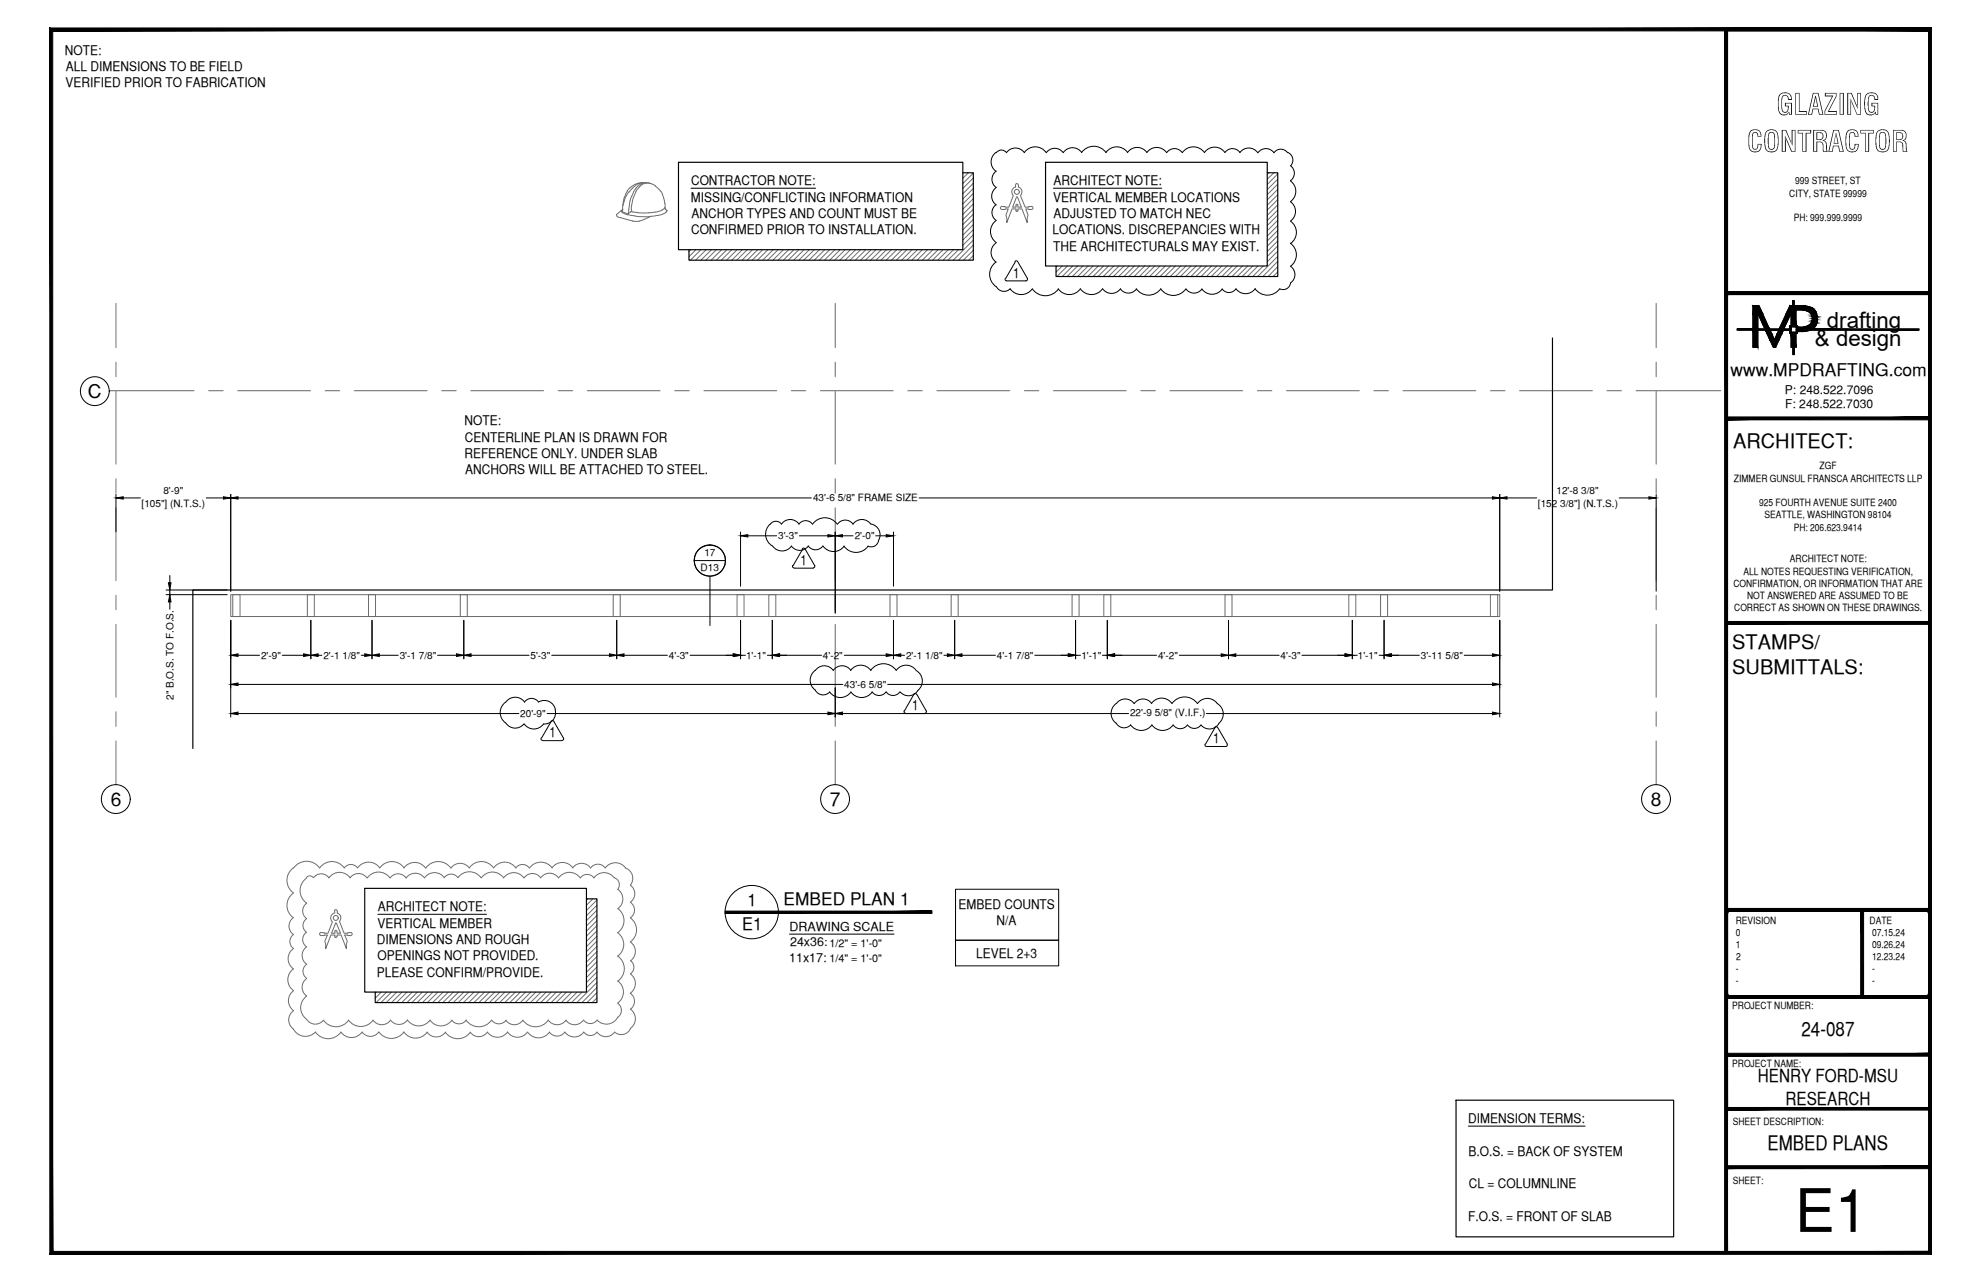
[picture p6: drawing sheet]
<svg xmlns="http://www.w3.org/2000/svg" width="432mm" height="279mm" viewBox="0 0 432 279" stroke-linecap="round" stroke-linejoin="round" font-family="sans-serif">
<defs><g id="words">
<text font-size="13.1" x="391.2" y="268.5">E1</text>
<g font-size="6.3">
<text x="387.2" y="25">GLAZING</text>
<text x="380.8" y="33.1">CONTRACTOR</text>
</g>
<g font-size="4.9">
<text x="398.2" y="71.5">drafting</text>
<text x="395.6" y="75.5">&amp; design</text>
</g>
<g font-size="4.4">
<text x="377.8" y="97.5">ARCHITECT:</text>
<text x="377.6" y="141.5">STAMPS/</text>
<text x="377.6" y="146.9">SUBMITTALS:</text>
<text x="392.7" y="225.8">24-087</text>
<text x="385.3" y="250.7">EMBED PLANS</text>
</g>
<g font-size="4.2">
<text x="19.2" y="86.8">C</text>
<text x="24.1" y="175.6">6</text>
<text x="180.9" y="175.7">7</text>
<text x="359.9" y="175.6">8</text>
</g>
<g font-size="3.9">
<text x="383.2" y="235.9">HENRY FORD-MSU</text>
<text x="389.2" y="240.7">RESEARCH</text>
</g>
<g font-size="3.8">
<text x="377.2" y="82">www.MPDRAFTING.com</text>
<text x="162.9" y="197.4">1</text>
<text x="170.8" y="197.2">EMBED PLAN 1</text>
<text x="161.8" y="202.7">E1</text>
</g>
<g font-size="3.1">
<text x="220.9" y="60.5">1</text>
<text x="174.5" y="123.1">1</text>
<text x="198.8" y="154.8">1</text>
<text x="119.8" y="160.7">1</text>
<text x="264.4" y="162">1</text>
</g>
<g font-size="2.9">
<text x="14.2" y="11.9">NOTE:</text>
<text x="14.4" y="15.5">ALL DIMENSIONS TO BE FIELD</text>
<text x="14.3" y="19.1">VERIFIED PRIOR TO FABRICATION</text>
<text x="150.6" y="40.4">CONTRACTOR NOTE:</text>
<text x="229.6" y="40.4">ARCHITECT NOTE:</text>
<text x="150.6" y="43.9">MISSING/CONFLICTING INFORMATION</text>
<text x="150.7" y="47.5">ANCHOR TYPES AND COUNT MUST BE</text>
<text x="229.6" y="43.9">VERTICAL MEMBER LOCATIONS</text>
<text x="229.6" y="47.5">ADJUSTED TO MATCH NEC</text>
<text x="150.6" y="51.1">CONFIRMED PRIOR TO INSTALLATION.</text>
<text x="229.4" y="51.1">LOCATIONS. DISCREPANCIES WITH</text>
<text x="229.6" y="54.6">THE ARCHITECTURALS MAY EXIST.</text>
<text x="101.3" y="92.6">NOTE:</text>
<text x="101.2" y="99.8">REFERENCE ONLY. UNDER SLAB</text>
<text x="101.3" y="96.3">CENTERLINE PLAN IS DRAWN FOR</text>
<text x="101.4" y="103.4">ANCHORS WILL BE ATTACHED TO STEEL.</text>
<text x="82.3" y="202.2">VERTICAL MEMBER</text>
<text x="82.4" y="198.6">ARCHITECT NOTE:</text>
<text x="208.9" y="198.1">EMBED COUNTS</text>
<text x="217.2" y="201.6">N/A</text>
<text x="82.2" y="205.7">DIMENSIONS AND ROUGH</text>
<text x="82.3" y="209.3">OPENINGS NOT PROVIDED.</text>
<text x="212.8" y="208.7">LEVEL 2+3</text>
<text x="82.2" y="212.9">PLEASE CONFIRM/PROVIDE.</text>
<text x="320" y="244.8">DIMENSION TERMS:</text>
<text x="320.1" y="251.8">B.O.S. = BACK OF SYSTEM</text>
<text x="320.2" y="259">CL = COLUMNLINE</text>
<text x="320" y="266.1">F.O.S. = FRONT OF SLAB</text>
</g>
<g font-size="2.7">
<text x="172.1" y="202.9">DRAWING SCALE</text>
<text x="172" y="209.5">11x17:</text>
<text x="172.2" y="206.2">24x36:</text>
</g>
<g font-size="2.6">
<text x="389.1" y="85.8">P: 248.522.7096</text>
<text x="389.1" y="89">F: 248.522.7030</text>
</g>
<g font-size="2.4">
<text x="180.8" y="206.4">1/2&quot; = 1'-0&quot;</text>
<text x="180.8" y="209.5">1/4&quot; = 1'-0&quot;</text>
</g>
<g font-size="2.2">
<text x="391.3" y="40.2">999 STREET, ST</text>
<text x="390" y="42.9">CITY, STATE 99999</text>
<text x="391" y="48.2">PH: 999.999.9999</text>
<text x="35.6" y="107.8">8'-9&quot;</text>
<text x="339.3" y="107.8">12'-8 3/8&quot;</text>
<text x="378" y="105">ZIMMER GUNSUL FRANSCA ARCHITECTS LLP</text>
<text x="396.6" y="102.3">ZGF</text>
<text x="30.9" y="110.4">[105&quot;] (N.T.S.)</text>
<text x="177.2" y="109.3">43'-6 5/8&quot; FRAME SIZE</text>
<text x="335.2" y="110.4">[152 3/8&quot;] (N.T.S.)</text>
<text x="383.4" y="110.3">925 FOURTH AVENUE SUITE 2400</text>
<text x="384.6" y="113">SEATTLE, WASHINGTON 98104</text>
<text x="169.6" y="117.5">3'-3&quot;</text>
<text x="186.3" y="117.5">2'-0&quot;</text>
<text x="391" y="115.6">PH: 206.623.9414</text>
<text x="152.7" y="124.5">D13</text>
<text x="153.5" y="121.2">17</text>
<text x="380" y="125.2">ALL NOTES REQUESTING VERIFICATION,</text>
<text x="390.1" y="122.6">ARCHITECT NOTE:</text>
<text x="377.8" y="127.9">CONFIRMATION, OR INFORMATION THAT ARE</text>
<text x="380.8" y="130.6">NOT ANSWERED ARE ASSUMED TO BE</text>
<text x="378" y="133.2">CORRECT AS SHOWN ON THESE DRAWINGS.</text>
<text x="56.9" y="143.6">2'-9&quot;</text>
<text x="70.5" y="143.6">2'-1 1/8&quot;</text>
<text x="87.1" y="143.6">3'-1 7/8&quot;</text>
<text x="115.6" y="143.6">5'-3&quot;</text>
<text x="145.8" y="143.6">4'-3&quot;</text>
<text x="162.6" y="143.6">1'-1&quot;</text>
<text x="179.4" y="143.6">4'-2&quot;</text>
<text x="197.5" y="143.6">2'-1 1/8&quot;</text>
<text x="217.3" y="143.6">4'-1 7/8&quot;</text>
<text x="235.7" y="143.6">1'-1&quot;</text>
<text x="252.4" y="143.6">4'-2&quot;</text>
<text x="279.1" y="143.6">4'-3&quot;</text>
<text x="296" y="143.6">1'-1&quot;</text>
<text x="309.7" y="143.6">3'-11 5/8&quot;</text>
<text x="184" y="149.9">43'-6 5/8&quot;</text>
<text x="37.8" y="152.5" transform="rotate(-90 37.8 152.5)">2&quot; B.O.S. TO F.O.S.</text>
<text x="113.4" y="156.3">20'-9&quot;</text>
<text x="246.3" y="156.1">22'-9 5/8&quot; (V.I.F.)</text>
<text x="378.3" y="201.3">REVISION</text>
<text x="378.4" y="204">0</text>
<text x="407.5" y="201.3">DATE</text>
<text x="408" y="204">07.15.24</text>
<text x="378.3" y="206.6">1</text>
<text x="378.5" y="209.2">2</text>
<text x="408" y="206.6">09.26.24</text>
<text x="408" y="209.2">12.23.24</text>
<text x="378.4" y="211.9">-</text>
<text x="378.4" y="214.5">-</text>
<text x="408" y="211.9">-</text>
<text x="408" y="214.5">-</text>
<text x="377.6" y="219.9">PROJECT NUMBER:</text>
<text x="377.6" y="232.5">PROJECT NAME:</text>
<text x="377.7" y="245.2">SHEET DESCRIPTION:</text>
<text x="377.7" y="257.9">SHEET:</text>
</g>
</g></defs>
<!-- layer: SYMBOLS -->
<path d="M158.1 198.6v.5l45-.5zM158.1 199.1l45-.5v.5z" fill="#000" stroke="#000" stroke-width=".22"/>
<g fill="none" stroke="#000" stroke-width=".22">
<path d="M151.3 122.2h6.8M154.7 125.6v10.7"/>
<circle cx="154.7" cy="122.2" r="3.4"/>
<circle cx="154.7" cy="122.1" r="3.4"/>
<circle cx="163.9" cy="198.8" r="5.8"/>
</g>
<!-- layer: MEDIUM_2 -->
<path d="M172.1 203.6h22.8" fill="none" stroke="#000" stroke-width=".22"/>
<!-- layer: NOTES -->
<path d="M150.6 41h27.2M229.6 41h23.6M82.4 199.3h23.6M208.3 193.8h22.5v11.1h-22.5zM208.3 204.9h22.5v5.6h-22.5zM320 245.4h25.5" fill="none" stroke="#000" stroke-width=".22"/>
<!-- layer: LIGHT_1 -->
<g fill="none" stroke="#6c6c6c" stroke-width=".22">
<path d="M139.2 40l-.6 .4M140 39.8h1.1l.9 .3M140.1 39.9l-.4 .2M140.4 40l-.4 .2M140.6 39.8l-.5 .1M140.9 40h-.4M141.4 39.9h-.5M141.5 39.9l.3 .1M209.9 37.7h.1M211.1 37.7l-1.2 1.2M212.2 37.7l-2.3 2.3M212.2 38.8l-2.3 2.3"/>
<path d="M212.2 39.9l-2.3 2.3M276.5 37.7l-.3 .3M277.7 37.7l-1.5 1.4M278.5 37.9l-2.3 2.3M278.5 39.1l-2.3 2.2M134.4 47l.6 .4M134.4 46.7v.3M135 47.4l3 .8M135.4 45.8a1.67 1.67 0 0 0 1.4 1M135.7 44.8v.9M135.8 45.6l-1.4 1.1M136.1 43.1l-.3 1.7"/>
<path d="M136.2 43.5l-.4 1.3M136.4 42.4l-.3 .7M136.8 41.6l-.4 .7M136.8 46.8l1.7 .3M137.1 45.6l-.2 1M137.1 41.8l-1 1.7M137.2 44.6l-.1 1M137.3 40.9l-.6 .7M137.4 43.7l-.2 .8M137.5 46.1l.4 .1M137.7 45.7v.3l-.8 .6-1.3-.4 .2-.5M137.7 42.7l-.3 1"/>
<path d="M137.8 41.1l-.7 .8M137.9 43.8l-.3 1.9M137.9 48.2h1.5M137.9 46.2l1.1 .1M138.1 43l-.2 .7M138.1 41.9l-.4 .9M138.1 40.4l-.8 .6M138.5 47.1l3.3 .1M138.6 40.4l-.8 .7M138.6 41.1l-.5 .8M138.6 41.8l-.5 1.2M138.9 41.2l-.3 .6"/>
<path d="M139.3 40l.6-.2-.8 .1-.9 .4M139.3 40.8l-.3 .4M139.3 40.3l-.7 .8M139.5 40.6l-.2 .2M139.7 40.1l-.3 .2M140 40.2l-.4 .3M142 40.1l.9 .4M142.8 46.2l-1.9 .2h-1.9M142.8 40.6l1.2 1.1M143.3 47l-1.5 .2-2.4 1M144 41.6l.4 .7M144.4 42.4l.3 .8"/>
<path d="M144.4 45.8l-1.6 .5M144.7 43.3l.2 1M144.7 45.5l-.3 .2M144.9 45.2v.1M144.9 44.3l.1 .9M145 45.5l.2 .3M145 45.5l-.1-.2-.1 .2M145.2 46.2l-.5 .4-1.4 .4M145.2 45.8h.1M145.3 46h.1M145.3 46.1l-.1 .2M145.4 45.8v.1"/>
<path d="M150.6 54.4l-.4 .4M151.7 54.4l-1.5 1.5M152.8 54.4l-2.3 2.3M153.9 54.4l-2.3 2.3M155.1 54.4l-2.3 2.3M156.1 54.4l-2.2 2.3M157.3 54.4l-2.3 2.3M158.4 54.4l-2.3 2.3M159.5 54.4l-2.3 2.3M160.7 54.4l-2.3 2.3M161.8 54.4l-2.3 2.3M162.9 54.4l-2.3 2.3"/>
<path d="M164 54.4l-2.3 2.3M165.2 54.4l-2.3 2.3M166.2 54.4l-2.2 2.3M167.4 54.4l-2.3 2.3M168.5 54.4l-2.3 2.3M169.6 54.4l-2.3 2.3M170.8 54.4l-2.3 2.3M171.9 54.4l-2.3 2.3M173 54.4l-2.2 2.3M174.1 54.4l-2.3 2.3M175.3 54.4l-2.3 2.3M176.4 54.4l-2.3 2.3"/>
<path d="M177.5 54.4l-2.3 2.3M178.6 54.4l-2.3 2.3M179.8 54.4l-2.3 2.3M180.8 54.4l-2.2 2.3M182 54.4l-2.3 2.3M183.1 54.4l-2.3 2.3M184.2 54.4l-2.3 2.3M185.4 54.4l-2.3 2.3M186.5 54.4l-2.3 2.3M187.6 54.4l-2.3 2.3M188.7 54.4l-2.3 2.3M189.9 54.4l-2.3 2.3"/>
<path d="M190.9 54.4l-2.2 2.3M192.1 54.4l-2.3 2.3M193.2 54.4l-2.3 2.3M194.3 54.4l-2.3 2.3M195.5 54.4l-2.3 2.3M196.6 54.4l-2.3 2.3M197.7 54.4l-2.3 2.3M198.8 54.4l-2.3 2.3M200 54.4l-2.3 2.3M201 54.4l-2.2 2.3M202.2 54.4l-2.3 2.3M203.3 54.4l-2.3 2.3"/>
<path d="M204.5 54.4l-2.3 2.3M205.5 54.4l-2.2 2.3M206.7 54.4l-2.3 2.3M207.8 54.4l-2.3 2.3M208.9 54.4l-2.3 2.3M212.2 41.1l-2.3 2.3M212.2 42.2l-2.3 2.2M212.2 43.3l-2.3 2.3M212.2 44.4l-2.3 2.3M212.2 45.6l-2.3 2.3M212.2 46.7l-2.3 2.3M212.2 47.8l-2.3 2.3"/>
<path d="M212.2 49l-2.3 2.2M212.2 50l-2.3 2.3M212.2 51.2l-2.3 2.3M212.2 52.3l-4.4 4.4M212.2 53.4l-3.3 3.3M212.2 54.5l-2.2 2.2M212.2 55.7l-1.1 1M218.4 45a.35 .35 0 0 0-.3 .3 .35 .35 0 0 0 .3 .4M218.4 45.7l1.4-.2-.5 1.4 .2 .7v.9l1.1-3h.9v.4M220.9 42.7l-1 2.4-1.5-.1M221.4 40.3l-.1 .4a1.11 1.11 0 0 0-.4 1.9M221.4 40.3l.2-.3 .3 .3"/>
<path d="M221.4 44.7l.2-.2 .3 .2M221.4 45.9l.2 .2 .3-.2M221.5 42.9h.3M221.6 43l-.9 2.1h.8v-.3M221.8 43l.8 2.1h-.7v-.3M222 40.7a1.11 1.11 0 0 1 .4 1.9M222 40.3v.5M222.4 42.7l1.1 2.4 1.4-.1M224.8 45a.35 .35 0 0 1 .4 .3 .35 .35 0 0 1-.3 .4l-1.3-.2 .5 1.4-.2 .7v.9l-1.1-3h-.9v.4M230.4 58l-.2 .2M231.5 58l-1.3 1.3M232.7 58l-2.3 2.3"/>
<path d="M233.8 58l-2.3 2.3M234.9 58l-2.3 2.3M236 58l-2.3 2.3M237.2 58l-2.3 2.3M238.3 58l-2.3 2.3M239.4 58l-2.3 2.3M240.5 58l-2.2 2.3M241.6 58l-2.3 2.3M242.8 58l-2.3 2.3M243.9 58l-2.3 2.3M245 58l-2.3 2.3M246.1 58l-2.3 2.3"/>
<path d="M247.3 58l-2.3 2.3M248.3 58l-2.2 2.3M249.5 58l-2.3 2.3M250.6 58l-2.3 2.3M251.7 58l-2.3 2.3M252.9 58l-2.3 2.3M254 58l-2.3 2.3M255.1 58l-2.2 2.3M256.2 58l-2.3 2.3M257.4 58l-2.3 2.3M258.5 58l-2.3 2.3M259.6 58l-2.3 2.3"/>
<path d="M260.7 58l-2.3 2.3M261.9 58l-2.3 2.3M263 58l-2.3 2.3M264.1 58l-2.3 2.3M265.2 58l-2.2 2.3M266.3 58l-2.3 2.3M267.5 58l-2.3 2.3M268.6 58l-2.3 2.3M269.7 58l-2.3 2.3M270.8 58l-2.3 2.3M272 58l-2.3 2.3M273 58l-2.2 2.3"/>
<path d="M274.2 58l-2.3 2.3M275.3 58l-2.3 2.3M278.5 40.1l-2.3 2.3M278.5 41.3l-2.3 2.3M278.5 42.4l-2.3 2.3M278.5 43.5l-2.3 2.3M278.5 44.6l-2.3 2.3M278.5 45.8l-2.3 2.3M278.5 46.9l-2.3 2.2M278.5 48l-2.3 2.3M278.5 49.1l-2.3 2.3M278.5 50.2l-2.3 2.3"/>
<path d="M278.5 51.4l-2.3 2.3M278.5 52.5l-2.3 2.3M278.5 53.6l-2.3 2.3M278.5 54.7l-2.3 2.3M278.5 55.9l-4.4 4.4M278.5 57l-3.2 3.3M278.5 58.1l-2.1 2.2M278.5 59.2l-1 1.1M72.9 199a1.11 1.11 0 0 0-.5 1.8M72.9 198.5l.3-.3 .3 .3M73 198.6v.4M73.5 198.6v.4a1.11 1.11 0 0 1 .5 1.8"/>
<path d="M128.1 195.9l-.3 .3M129.2 195.9l-1.4 1.4M130.1 196.2l-2.3 2.2M130.1 197.3l-2.3 2.3M130.1 198.4l-2.3 2.3M130.1 199.5l-2.3 2.3M70 203.2a.35 .35 0 0 0-.3 .3 .35 .35 0 0 0 .3 .4l1.4-.1-.6 1.3 .2 .7v1l1.1-3h.9v.4M72.5 200.9l-1 2.5-1.5-.1M73 203l.2-.2 .2 .2M73 204.1l.2 .2 .2-.2M73.1 201.2h.2M73.2 201.2l-.9 2.2h.7v-.4"/>
<path d="M73.3 201.2l.9 2.2h-.7v-.4M74 200.9l1 2.5 1.5-.1M76.4 203.2a.35 .35 0 0 1 .4 .3 .35 .35 0 0 1-.4 .4M76.5 203.9l-1.4-.1 .6 1.3-.2 .7v1l-1.1-3h-.9v.4M82 216.2l-.2 .2M83.1 216.2l-1.3 1.4M84.3 216.2l-2.3 2.3M85.3 216.2l-2.2 2.3M86.5 216.2l-2.3 2.3M87.6 216.2l-2.3 2.3M88.7 216.2l-2.3 2.3M89.9 216.2l-2.3 2.3"/>
<path d="M91 216.2l-2.3 2.3M92.1 216.2l-2.3 2.3M93.2 216.2l-2.3 2.3M94.4 216.2l-2.3 2.3M95.4 216.2l-2.2 2.3M96.6 216.2l-2.3 2.3M97.7 216.2l-2.3 2.3M98.8 216.2l-2.3 2.3M99.9 216.2l-2.2 2.3M101.1 216.2l-2.3 2.3M102.2 216.2l-2.3 2.3M103.3 216.2l-2.3 2.3"/>
<path d="M104.5 216.2l-2.3 2.3M105.6 216.2l-2.3 2.3M106.7 216.2l-2.3 2.3M107.8 216.2l-2.3 2.3M109 216.2l-2.3 2.3M110 216.2l-2.2 2.3M111.2 216.2l-2.3 2.3M112.3 216.2l-2.3 2.3M113.4 216.2l-2.3 2.3M114.6 216.2l-2.3 2.3M115.7 216.2l-2.3 2.3M116.8 216.2l-2.3 2.3"/>
<path d="M117.9 216.2l-2.3 2.3M119.1 216.2l-2.3 2.3M120.1 216.2l-2.2 2.3M121.3 216.2l-2.3 2.3M122.4 216.2l-2.3 2.3M123.5 216.2l-2.3 2.3M124.7 216.2l-2.3 2.3M125.8 216.2l-2.3 2.3M126.9 216.2l-2.3 2.3M130.1 200.7l-2.3 2.2M130.1 201.7l-2.3 2.3M130.1 202.9l-2.3 2.3"/>
<path d="M130.1 204l-2.3 2.3M130.1 205.1l-2.3 2.3M130.1 206.2l-2.3 2.3M130.1 207.4l-2.3 2.3M130.1 208.5l-2.3 2.3M130.1 209.6l-2.3 2.3M130.1 210.8l-2.3 2.2M130.1 211.8l-2.3 2.3M130.1 213l-2.3 2.3M130.1 214.1l-4.4 4.4M130.1 215.2l-3.2 3.3M130.1 216.3l-2.1 2.2"/>
<path d="M130.1 217.5l-1 1"/>
<circle cx="221.6" cy="41.8" r=".54"/>
<circle cx="73.2" cy="200.1" r=".54"/>
</g>
<!-- layer: HEAVY_2 -->
<path d="M147.9 35.4h62v19h-62zM209.9 37.7h2.3v19h-62v-2.3M227.9 35.4h48.3v22.6h-48.3zM276.2 37.7h2.3v22.6h-48.3v-2.3M338.4 73.7v54.9h-296.4v34.5M79.5 193.6h48.3v22.6h-48.3zM127.8 195.9h2.3v22.6h-48.3v-2.3M317.4 239.8h47.4v29.8h-47.4z" fill="none" stroke="#000" stroke-width=".25"/>
<!-- layer: SURROUNDING CONDITIONS -->
<g fill="none" stroke="#6c6c6c" stroke-width=".22">
<path d="M50.3 129.6h276.6v4.8h-276.6zM50.7 129.6h1.6v4.8h-1.6zM67 129.6h1.5v4.8h-1.5zM80.3 129.6h1.6v4.8h-1.6zM100.3 129.6h1.6v4.8h-1.6zM133.7 129.6h1.5v4.8h-1.5zM160.7 129.6h1.5v4.8h-1.5zM167.6 129.6h1.5v4.8h-1.5zM194 129.6h1.5v4.8h-1.5zM207.3 129.6h1.6v4.8h-1.6zM233.7 129.6h1.5v4.8h-1.5zM240.6 129.6h1.5v4.8h-1.5z"/>
<path d="M267 129.6h1.5v4.8h-1.5zM294 129.6h1.5v4.8h-1.5zM300.9 129.6h1.6v4.8h-1.6zM324.9 129.6h1.6v4.8h-1.6zM63.9 194.6a3.3 3.3 0 0 0 0 5.4M64 200a2.25 2.25 0 0 0 0 3.7M64 189.1a3.3 3.3 0 0 0 0 5.5M64 189.2a3.5 3.5 0 0 1 5.7 0M66.8 191.3a.92 .92 0 0 1 1.5 0M66.8 191.4a3.3 3.3 0 0 0 0 5.4M66.9 196.8a2.06 2.06 0 0 0 0 3.4M68.3 191.3a2.05 2.05 0 0 1 3.4 0 2.83 2.83 0 0 1 4.6 0"/>
<path d="M76.3 191.3a2.25 2.25 0 0 1 3.7 0M80 191.3a3.1 3.1 0 0 1 5 0 2.13 2.13 0 0 1 3.5 0M82.8 189.2a2.95 2.95 0 0 0-4.9 0 1.77 1.77 0 0 0-2.8-.1 3.3 3.3 0 0 0-5.4 .1M82.8 189.1a3.2 3.2 0 0 1 5.3 0M88 189.2a2.89 2.89 0 0 1 4.8 0M88.5 191.4a2.44 2.44 0 0 1 4 0M92.6 191.3a2.64 2.64 0 0 1 4.3 0M92.8 189.2a3.3 3.3 0 0 1 5.5 0M96.8 191.3a1.81 1.81 0 0 1 3 0M98.3 189.2a2.44 2.44 0 0 1 4 0M99.8 191.3a3.1 3.1 0 0 1 5.1 0M102.3 189.1a3.2 3.2 0 0 1 5.3 .1 2.95 2.95 0 0 1 4.8 0"/>
<path d="M104.9 191.3a2.95 2.95 0 0 1 4.9 0 2.7 2.7 0 0 1 4.4 0M112.4 189.2a1.81 1.81 0 0 1 3 0M114.3 191.3a2.18 2.18 0 0 1 3.5 0 2.36 2.36 0 0 1 3.9 .1 2.92 2.92 0 0 1 4.8-.1 1.8 1.8 0 0 1 3 0 2.7 2.7 0 0 1 4.4 0M115.4 189.2a3 3 0 0 1 5 0M120.3 189.1a2.72 2.72 0 0 1 4.5 .1 2.38 2.38 0 0 1 3.9 0M128.7 189.2a1.94 1.94 0 0 1 3.2 0M131.9 189.2a2.7 2.7 0 0 1 4.5 0M133.9 191.3a1.63 1.63 0 0 1 .8 2.5 2.53 2.53 0 0 1-.1 4.2 3.2 3.2 0 0 1 0 5.3M136.3 189.2a2.38 2.38 0 0 1 1.1 3.7M137.4 192.9a2.25 2.25 0 0 1 0 3.7M137.4 196.7a2.06 2.06 0 0 1 0 3.3M64 203.7a1.87 1.87 0 0 0 0 3 2.68 2.68 0 0 0 0 4.5 2.9 2.9 0 0 0 0 4.7"/>
<path d="M64 215.9a2.64 2.64 0 0 0 0 4.3 2.46 2.46 0 0 0 0 4.1 2.94 2.94 0 0 0 4.8 .6M66.8 203.2a1.94 1.94 0 0 0 0 3.1M66.8 200.2a1.81 1.81 0 0 0 0 3M66.8 206.3a2.32 2.32 0 0 0 0 3.8 1.87 1.87 0 0 0 0 3.1M66.8 213.3a2.32 2.32 0 0 0 0 3.8M66.8 217.1a3.1 3.1 0 0 0 0 5M134.6 203.3a3.1 3.1 0 0 1 0 5.1M134.6 213.8a3 3 0 0 1 0 4.9 1.87 1.87 0 0 1 0 3M134.7 208.4a3.3 3.3 0 0 1 0 5.4M137.4 200a3.2 3.2 0 0 1 0 5.3M137.4 216.5a2.13 2.13 0 0 1 0 3.5M137.4 219.9a2.57 2.57 0 0 1 0 4.2"/>
<path d="M137.4 212.2a2.57 2.57 0 0 1 0 4.3M137.4 205.3a2.51 2.51 0 0 1 0 4.1M137.4 209.4a1.75 1.75 0 0 1 0 2.8M66.8 222.1a2.25 2.25 0 0 0 3.7 .2 3.3 3.3 0 0 0 5.5 .1 3.3 3.3 0 0 0 5.3-.1 2.3 2.3 0 0 0 3.8 0 2.28 2.28 0 0 0 3.7 0M68.7 224.9a3.4 3.4 0 0 0 5.6 0M74.3 224.9a2.83 2.83 0 0 0 4.6 0M78.9 224.9a2.19 2.19 0 0 0 3.6 0M82.6 224.9a3.3 3.3 0 0 0 5.4 0M88.1 224.9a3.1 3.1 0 0 0 5 0M88.8 222.3a3 3 0 0 0 5 0M93.1 225a2.44 2.44 0 0 0 4 0M97.1 225a3.3 3.3 0 0 0 5.4 0 2.24 2.24 0 0 0 3.7 0"/>
<path d="M101.6 222.3a1.95 1.95 0 0 1-3.1 .1 2.89 2.89 0 0 1-4.8 0M106.2 224.9a2.7 2.7 0 0 0 4.4 0M110.3 222.4a2.25 2.25 0 0 0 3.7 0M110.3 222.3a1.96 1.96 0 0 1-3.2 0 3.4 3.4 0 0 1-5.5 0M110.6 224.9a2.64 2.64 0 0 0 4.4 0M114 222.3a3.4 3.4 0 0 0 5.5 0 2.36 2.36 0 0 0 3.9 0 2.26 2.26 0 0 0 3.8 0M115 225a2.89 2.89 0 0 0 4.7 0M134.6 221.7a2.74 2.74 0 0 1-4.4 .6 1.81 1.81 0 0 1-3 0M137.4 224.1a2.21 2.21 0 0 1-3.5 .8 2.35 2.35 0 0 1-3.8 0 1.75 1.75 0 0 1-2.9 0 2.51 2.51 0 0 1-4.1 0 2.06 2.06 0 0 1-3.3 0"/>
</g>
<!-- layer: GRID LINES -->
<g fill="none" stroke="#6c6c6c" stroke-width=".22">
<path d="M25.3 66.1v9.7M25.3 78.9v3.2M182.1 66.1v9.7M182.1 78.9v3.2M361 66.1v9.7M361 78.9v3.2M23.8 85.2h18.5M25.3 85.3v15.9M45.5 85.2h3.1M51.8 85.2h15.9M70.9 85.2h3.1M77.2 85.2h15.9"/>
<path d="M96.3 85.2h3.1M102.6 85.2h15.9M121.7 85.2h3.1M128 85.2h15.9M147.1 85.2h3.1M153.4 85.2h15.9M172.5 85.2h3.1M178.8 85.2h15.9M182.1 85.3v15.9M197.9 85.2h3.1M204.2 85.2h15.9M223.3 85.2h3.1"/>
<path d="M229.6 85.2h15.9M248.7 85.2h3.1M255 85.2h15.9M274.1 85.2h3.1M280.4 85.2h15.9M299.5 85.2h3.1M305.8 85.2h15.9M324.9 85.2h3.1M331.2 85.2h15.9M350.3 85.2h3.1M356.6 85.2h18.5M361 85.3v15.9"/>
<path d="M25.3 104.3v3.2M25.3 110.7v15.9M182.1 104.3v3.2M182.1 110.7v15.9M361 104.3v3.2M361 110.7v15.9M25.3 129.7v3.2M25.3 136.1v15.9M182.1 129.7v3.2M182.1 136.1v15.9M361 129.7v3.2M361 136.1v15.9"/>
<path d="M25.3 155.1v3.2M182.1 155.1v3.2M361 155.1v3.2M25.3 161.5v9.6M182.1 161.5v9.6M361 161.5v9.6"/>
</g>
<!-- layer: DIM -->
<g fill="none" stroke="#000" stroke-width=".22">
<path d="M25.3 107.8v8.1M26.9 108.5h3.7M45 108.5h3.7M50.3 107.8v21M51.9 108.5h124.9M161.4 116v11.8M163 116.8h6.3M174.2 116.8h6.3M182.1 116v17.6M183.6 116.8h2.3M190.9 116.8h2.3M194.8 116v11.8"/>
<path d="M200.3 108.5h125M326.9 107.8v21M328.5 108.5h6.5M352.9 108.5h6.5M361 107.8v21M36.2 129.6h13.3M36.2 128.6h13.3M37 125.4v1.6M37 128.6v1M37 131.2v1.6M50.3 135.2v21.1M67.8 135.2v8.4"/>
<path d="M81.1 135.2v8.4M101.1 135.2v8.4M134.4 135.2v8.4M161.4 135.2v8.4M168.3 135.2v8.4M194.8 135.2v8.4M208.1 135.2v8.4M234.4 135.2v8.4M241.4 135.2v8.4M267.8 135.2v8.4M294.8 135.2v8.4M301.7 135.2v8.4"/>
<path d="M326.9 135.2v21.1M51.9 142.8h4.7M51.9 149.2h131.8M51.9 155.5h61.2M61.5 142.8h4.7M69.3 142.8h.9M78.7 142.8h.8M82.7 142.8h4.1M95.4 142.8h4.1M102.7 142.8h12.6M119.3 155.5h61.2M120.3 142.8h12.5"/>
<path d="M136 142.8h9.5M150.4 142.8h9.4M161.4 142.8h1.1M167.3 142.8h1M169.9 142.8h9.2M182.1 149.9v6.4M183.6 155.5h62.4M184 142.8h9.2M193.5 149.2h131.8M196.3 142.8h.9M205.7 142.8h.8M209.7 142.8h7.3"/>
<path d="M225.6 142.8h7.3M234.4 142.8h1.1M240.3 142.8h1.1M243 142.8h9.1M257 142.8h9.2M263 155.5h62.3M269.4 142.8h9.4M283.8 142.8h9.4M294.8 142.8h1M300.6 142.8h1.1M303.3 142.8h6.1M319.2 142.8h6.1"/>
</g>
<g fill="#000" stroke="#000" stroke-width=".22">
<path d="M25.3 108.5l1.6-.2v.5zM48.7 108.3l1.6 .2-1.6 .3zM50.3 108.5l1.6-.2v.5zM161.4 116.8l1.6-.3v.5zM180.5 116.5l1.6 .3-1.6 .2zM182.1 116.8l1.5-.3v.5zM193.2 116.5l1.6 .3-1.6 .2zM325.3 108.3l1.6 .2-1.6 .3zM326.9 108.5l1.6-.2v.5zM359.4 108.3l1.6 .2-1.6 .3zM36.7 127h.6l-.3 1.6zM37 129.6l.3 1.6h-.6z"/>
<path d="M50.3 142.8l1.6-.3v.6zM50.3 149.2l1.6-.4v.6zM50.3 155.5l1.6-.3v.6zM66.2 142.5l1.6 .3-1.6 .3zM67.8 142.8l1.5-.3v.6zM79.5 142.5l1.6 .3-1.6 .3zM81.1 142.8l1.6-.3v.6zM99.5 142.5l1.6 .3-1.6 .3zM101.1 142.8l1.6-.3v.6zM132.8 142.5l1.6 .3-1.6 .3zM134.4 142.8l1.6-.3v.6zM159.8 142.5l1.6 .3-1.6 .3z"/>
<path d="M168.3 142.8l1.6-.3v.6zM180.5 155.2l1.6 .3-1.6 .3zM182.1 155.5l1.5-.3v.6zM193.2 142.5l1.6 .3-1.6 .3zM194.8 142.8l1.5-.3v.6zM206.5 142.5l1.6 .3-1.6 .3zM208.1 142.8l1.6-.3v.6zM232.9 142.5l1.5 .3-1.5 .3zM241.4 142.8l1.6-.3v.6zM266.2 142.5l1.6 .3-1.6 .3zM267.8 142.8l1.6-.3v.6zM293.2 142.5l1.6 .3-1.6 .3z"/>
<path d="M301.7 142.8l1.6-.3v.6zM325.3 142.5l1.6 .3-1.6 .3zM325.3 148.8l1.6 .4-1.6 .2zM325.3 155.2l1.6 .3-1.6 .3z"/>
</g>
<!-- layer: GRID LINES -->
<g fill="none" stroke="#000" stroke-width=".22">
<circle cx="20.7" cy="85.2" r="3.1"/>
<circle cx="25.2" cy="174.1" r="3.1"/>
<circle cx="182" cy="174.1" r="3.1"/>
<circle cx="361" cy="174.1" r="3.1"/>
</g>
<!-- layer: SYMBOLS -->
<path d="M154.7 118.8l.9 .1" fill="none" stroke="#fff" stroke-width=".22"/>
<path d="M153 125.2l1.7 .4zM153 125.2l2.6 .3-.9 .1zM152.3 124.6l.7 .6 2.6 .3zM152.3 124.6l4.2 .6-.9 .3zM151.8 123.9l.5 .7 4.2 .6zM151.8 123.9l5.4 .7-.7 .6zM151.4 123.1l.4 .8 5.4 .7zM151.4 123.1l6.3 .8-.5 .7zM151.3 122.2l.1 .9 6.3 .8zM151.3 122.2l6.8 .9-.4 .8zM151.4 121.3l-.1 .9 6.8 .9zM151.4 121.3l6.7 .9v.9zM151.8 120.5l-.4 .8 6.7 .9zM151.8 120.5l6.3 .8v.9zM152.3 119.8l-.5 .7 6.3 .8zM152.3 119.8l5.4 .7 .4 .8zM152.3 119.8l5.4 .7-4.7-1.2zM153 119.3l4.2 .5 .5 .7zM153 119.3l4.2 .5-3.3-.9zM153.9 118.9l2.6 .4 .7 .5zM153.9 118.9l2.6 .4-1.8-.5zM154.7 118.8l1.8 .5z" fill="#fff" stroke="#fff" stroke-width=".22"/>
<!-- layer: 1ST REVISIONS -->
<g fill="none" stroke="#000" stroke-width=".22">
<path d="M217.1 33.2a2.51 2.51 0 0 0 0 4.1M217.2 37.3a2.19 2.19 0 0 0 0 3.6 2.3 2.3 0 0 0-.1 3.8M223.3 33.3a2.38 2.38 0 0 0-3.9 0 1.35 1.35 0 0 0-2.2 0M223.3 33.2a2.89 2.89 0 0 1 4.7 0M228.1 33.3a2.25 2.25 0 0 1 3.6 0M231.8 33.2a2.44 2.44 0 0 1 4 0M235.7 33.3a3.3 3.3 0 0 1 5.4 0M241.1 33.2a2.89 2.89 0 0 1 4.7 0M245.8 33.2a2.54 2.54 0 0 1 4.2 .1 2.64 2.64 0 0 1 4.3 0M267 33.2a2.7 2.7 0 0 0-4.4 0 2.99 2.99 0 0 0-4.9 .1 2.08 2.08 0 0 0-3.4 0M267 33.2a2 2 0 0 1 3.3 0M270.2 33.3a2.38 2.38 0 0 1 3.9 0"/>
<path d="M280.7 33.3a1.81 1.81 0 0 0-3 0 2.15 2.15 0 0 0-3.5 0M280.7 33.2a1.81 1.81 0 0 1 .6 2.9M281.3 36.1a2.03 2.03 0 0 1 0 3.3 2.79 2.79 0 0 1 0 4.6 2.57 2.57 0 0 1 0 4.2M217.1 44.6a2.06 2.06 0 0 0 0 3.4M217.1 52.9a2.57 2.57 0 0 0 0 4.2 3.2 3.2 0 0 0 0 5.4M217.2 48a2.95 2.95 0 0 0 0 4.9M221.2 57a.35 .35 0 0 1 .6 0M221.3 57.1l-2.1 3.6M221.9 57.1l2.1 3.6M281.3 53a3.1 3.1 0 0 1 0 5.1M281.3 48.2a2.95 2.95 0 0 1 0 4.9M281.3 58.1a2.19 2.19 0 0 1 0 3.5"/>
<path d="M217.2 62.4a1.87 1.87 0 0 0 3 .5 2.93 2.93 0 0 0 4.8 0M219.1 60.7v.3l.4 .2h4.1a.35 .35 0 0 0 .3-.5M225 63a3.5 3.5 0 0 0 5.7 0M230.7 62.9a2.95 2.95 0 0 0 4.8 0M244.2 63a2.13 2.13 0 0 0 3.5 0M244.2 62.9a2.4 2.4 0 0 1-3.9 0 2.95 2.95 0 0 1-4.8 0M247.7 62.9a3.3 3.3 0 0 0 5.3 0M253 63a3.3 3.3 0 0 0 5.5 0M258.5 63a2.13 2.13 0 0 0 3.5 0 2.68 2.68 0 0 0 4.4 0 1.8 1.8 0 0 0 3 0M269.4 62.9a2.57 2.57 0 0 0 4.2 0M273.6 62.9a3.3 3.3 0 0 0 5.3 0M281.3 61.7a1.62 1.62 0 0 1-2.3 1.3"/>
<path d="M168.4 119a2.51 2.51 0 0 0 4.1 0M172.5 119a2.25 2.25 0 0 0 3.7 0 1.93 1.93 0 0 0 3.2 0M174.1 114.2a1.81 1.81 0 0 1 3 0M174.1 114.2a2.32 2.32 0 0 0-3.8 0 1.5 1.5 0 0 0-2.4 0 2.91 2.91 0 0 0 .5 4.8M174.9 119.6a.35 .35 0 0 1 .6 0M174.9 119.7l-2.1 3.6M175.5 119.7l2.1 3.6M177.1 114.2a3.3 3.3 0 0 1 5.4 0M179.4 119a2.83 2.83 0 0 0 4.6 0M182.6 114.2a2.04 2.04 0 0 1 3.3 0 2.38 2.38 0 0 1 3.9 0M189.9 114.2a2.38 2.38 0 0 1 1.6 3.5M191.5 117.7a1.6 1.6 0 0 1-2.3 1.3 3.2 3.2 0 0 1-5.2 0"/>
<path d="M172.8 123.2a.35 .35 0 0 0 .3 .6M173.1 123.8h4.2M177.6 123.2a.35 .35 0 0 1-.3 .6M110.2 153a2.76 2.76 0 0 0 0 4.6M110.2 157.5a2.44 2.44 0 0 0 4 .3M110.2 153a2.51 2.51 0 0 1 4.2 0M114.3 157.8a2.57 2.57 0 0 0 4.2 0M114.3 153a1.87 1.87 0 0 1 3.1 0M117.4 153a2.44 2.44 0 0 1 3.7 1.7M120.1 157.2a.35 .35 0 0 1 .6 0M120.1 157.2l-2.1 3.6M120.7 157.2l2.1 3.6"/>
<path d="M121 154.7a2.44 2.44 0 0 1-2.5 3.1M180.9 150.8a2.83 2.83 0 0 0 4.6 0 2.83 2.83 0 0 0 4.6 0M185.4 146.1a2.32 2.32 0 0 0-3.8 0 2.41 2.41 0 0 0-3.9 0 2.66 2.66 0 0 0 0 4.3 1.94 1.94 0 0 0 3.2 .4M190.1 150.8a1.87 1.87 0 0 0 3 0M193.2 150.8a1.81 1.81 0 0 0 2.9 0M197.1 154.9a.35 .35 0 0 0 .3 .5M197.4 155.5h4.2M199.2 151.3a.35 .35 0 0 1 .6 0M199.2 151.3l-2.1 3.7M199.7 146.1a2.64 2.64 0 0 0-4.3 0 3.4 3.4 0 0 0-5.6 0 2.67 2.67 0 0 0-4.4 0M199.7 146.2a2.62 2.62 0 0 1 .4 4.2 2.38 2.38 0 0 1-3.9 .4M199.8 151.3l2.1 3.7"/>
<path d="M201.9 154.9a.35 .35 0 0 1-.3 .5M243.3 157.6a1.94 1.94 0 0 0 3.2 .4 2.81 2.81 0 0 0 4.6 0 2.83 2.83 0 0 0 4.6 0M251 153.3a2.7 2.7 0 0 1 4.4 0M251 153.3a2.32 2.32 0 0 0-3.8 0 2.42 2.42 0 0 0-3.9 .1 2.6 2.6 0 0 0 0 4.2M255.4 153.3a3.4 3.4 0 0 1 5.6 0 2.64 2.64 0 0 1 4.3 0 2.64 2.64 0 0 1 .4 4.3M255.7 158a1.87 1.87 0 0 0 3.1 0M258.8 158a1.81 1.81 0 0 0 3 0M264.8 158.5a.35 .35 0 0 1 .6 0M264.9 158.6l-2.1 3.6M265.4 158.6l2.1 3.6a.35 .35 0 0 1-.3 .5M265.7 157.7a2.38 2.38 0 0 1-3.9 .3M118 160.8a.35 .35 0 0 0 .3 .6"/>
<path d="M118.3 161.4h4.3M122.8 160.8a.35 .35 0 0 1-.3 .6M262.7 162.2a.35 .35 0 0 0 .3 .5M263 162.7h4.2"/>
</g>
<!-- layer: TITLE BLOCK -->
<g fill="#000" stroke="#000" stroke-width=".22">
<path d="M393.1 71.3h2.4zM394.3 68h1.6z"/>
<path d="M376.3 6.5v.2h44.1zM376.3 6.5h44.3l-.2 .2z"/>
<path d="M375.9 6.4l.7 266.6v-266.6zM375.9 6.4l.7 266.6h-.7z"/>
<path d="M420.6 6.5l-.2 .2 .2 234.9zM420.4 6.7l.2 234.9h-.2z"/>
<path d="M421 6.1l-.6 .6 .6 266.7zM420.4 6.7l.6 266.7-.6-.7zM10.9 273.4h410.1l-.6-.7zM10.9 273.4l.6-.7h408.9zM10.9 6.1v267.3l.6-.7zM10.9 6.1l.6 .6v266zM10.9 6.1l.6 .6 409.5-.6zM11.5 6.7l409.5-.6-.6 .6z"/>
<path d="M382.1 68.3h1.1zM382.1 68.3h1.1z"/>
<path d="M382.1 68.3l1.1 3.3v-3.3zM382.1 68.3l1.1 3.3h-1.1z"/>
<path d="M382.1 72.1l1.1 3.6v-3.6zM382.1 72.1l1.1 3.6h-1.1z"/>
<path d="M382.1 66.6l2.1 1.7-.8-1.7zM382.1 66.6l2.1 1.7h-2.1z"/>
<path d="M383.2 68.3h1zM383.2 68.3h1z"/>
<path d="M383.2 68.3l2.4 3.3-1.4-3.3zM383.2 68.3l2.4 3.3h-1z"/>
<path d="M384.9 72.1l1.3 .7-.3-.7zM384.9 72.1l1.3 .7h-1z"/>
<path d="M385.2 72.8l1.6 1.2-.6-1.2zM385.2 72.8l1.6 1.2h-1z"/>
<path d="M385.8 74l1.2 1.7 .8-1.7zM385.8 74l1.2 1.7h-.5z"/>
<path d="M387.3 72.8l.5 1.2 .6-1.2zM387.3 72.8l.5 1.2h-1z"/>
<path d="M387.7 72.1l.7 .7 .3-.7zM387.7 72.1l.7 .7h-1.1z"/>
<path d="M389.4 68.3l-.5 3.3 1.5-3.3zM389.4 68.3l-.5 3.3h-1z"/>
<path d="M390.1 71.2l.3 .5v-.5zM390.1 71.2l.3 .5h-.3z"/>
<path d="M378.7 71.7l11.7 .2v-.2zM378.7 71.7l11.7 .2h-11.7z"/>
<path d="M390.1 71.9l.3 .5v-.5zM390.1 71.9l.3 .5h-.3z"/>
<path d="M390.1 66.6l.6 1.7v-1.7zM390.1 66.6l.6 1.7h-1.3z"/>
<path d="M390.4 68.3l.3 2.6v-2.6zM390.4 68.3l.3 2.6h-.3z"/>
<path d="M390.4 72.8l.3 2.9v-2.9zM390.4 72.8l.3 2.9h-.3z"/>
<path d="M390.8 65.5l.3 5.5v-5.5zM390.8 65.5l.3 5.5h-.3z"/>
<path d="M390.8 72.6l.3 4.7v-4.7zM390.8 72.6l.3 4.7h-.3z"/>
<path d="M391.2 67.6l.3 3.3v-3.3zM391.2 67.6l.3 3.3h-.3z"/>
<path d="M391.2 72.8l.3 2.9v-2.9zM391.2 72.8l.3 2.9h-.3z"/>
<path d="M390.1 71l1.7 .2v-.2zM390.1 71l1.7 .2h-1.7z"/>
<path d="M391.5 71.2l.3 .5v-.5zM391.5 71.2l.3 .5h-.3z"/>
<path d="M391.5 71.9l.3 .5v-.5zM391.5 71.9l.3 .5h-.3z"/>
<path d="M390.1 72.4l1.7 .2v-.2zM390.1 72.4l1.7 .2h-1.7z"/>
<path d="M391.2 66.6l2.4 .1zM391.2 66.6l2.4 .1z"/>
<path d="M391.2 66.7l3.1 .2-.7-.2zM391.2 66.7l3.1 .2h-3.1z"/>
<path d="M391.9 72.2h1.7zM391.9 72.2l1.2 .1z"/>
<path d="M391.9 72.1l1.7 .1 .6-.1zM391.9 72.1l1.7 .1h-1.7z"/>
<path d="M391.2 66.9l3.8 .2-.7-.2zM391.2 66.9l3.8 .2h-3.8z"/>
<path d="M391.2 67.1l4.2 .3-.4-.3zM391.2 67.1l4.2 .3h-4.2z"/>
<path d="M391.2 67.4l4.3 .2-.1-.2zM391.2 67.4l4.3 .2h-4.3z"/>
<path d="M392.9 67.6h2.6zM392.9 67.6h2.6z"/>
<path d="M393.3 67.6l2.3 .1-.1-.1zM393.3 67.6l2.3 .1zM393.6 67.7h2zM393.6 67.7h2z"/>
<path d="M393.4 71.2l2.1 .1zM393.1 71.3h2.4zM393.1 71.3h2.4z"/>
<path d="M391.9 71.3l3.3 .3 .3-.3zM391.9 71.3l3.3 .3h-3.3z"/>
<path d="M393.6 67.7l2.1 .1-.1-.1zM393.6 67.7l2.1 .1z"/>
<path d="M393.8 71.2h1.8zM393.4 71.2h2.1z"/>
<path d="M394 67.8l1.9 .2-.2-.2zM394 67.8l1.9 .2h-1.6zM394.3 68h1.6z"/>
<path d="M394.1 71.1l1.5 .1 .1-.1zM393.8 71.2l.3-.1 1.5 .1z"/>
<path d="M394.2 70.9l1.5 .2 .1-.2zM394.2 70.9l1.5 .2h-1.6z"/>
<path d="M394.4 68l1.5 .2v-.2zM394.4 68l1.5 .2h-1.3z"/>
<path d="M394.4 70.9h1.5zM394.2 70.9h1.6z"/>
<path d="M394.6 68.2l1.4 .1-.1-.1zM394.6 68.2l1.4 .1h-1.3z"/>
<path d="M394.6 70.7l1.3 .2v-.2zM394.6 70.7l1.3 .2h-1.5z"/>
<path d="M394.7 68.3l1.3 .2v-.2zM394.7 68.3l1.3 .2h-1.2z"/>
<path d="M394.8 68.5l1.2 .2v-.2zM394.8 68.5l1.2 .2h-1.1zM394.9 68.7h1.1zM394.9 68.7h1.1z"/>
<path d="M394.8 70.4l1.2 .1v-.1zM394.8 70.4l1.2 .1h-1.3z"/>
<path d="M394.7 70.5l1.2 .2 .1-.2zM394.7 70.5l1.2 .2h-1.3z"/>
<path d="M394.9 68.7l1.2 .3-.1-.3zM394.9 68.7l1.2 .3h-1.1z"/>
<path d="M394.9 70.2l1.1 .2v-.2zM394.9 70.2l1.1 .2h-1.2z"/>
<path d="M395 69l1.1 .2v-.2zM395 69l1.1 .2h-1.1z"/>
<path d="M395 69.2l1.1 .2v-.2zM395 69.2l1.1 .2h-1.1z"/>
<path d="M395 69.4l1.1 .3v-.3zM395 69.4l1.1 .3h-1.1z"/>
<path d="M395 69.7l1.1 .1v-.1zM395 69.7l1.1 .1h-1.1z"/>
<path d="M395 69.8l1 .4 .1-.4zM395 69.8l1 .4h-1.1zM394.9 70.2h1.1zM394.9 70.2h1.1z"/>
<path d="M391.5 71.7l26.8 .2v-.2zM391.5 71.7l26.8 .2h-26.8z"/>
<path d="M376.3 64.2h44.3v-.6zM376.3 63.6h44.3l-44.3 .6z"/>
<path d="M376.3 64.2h44.3v-.6zM376.3 63.6h44.3l-44.3 .6z"/>
<path d="M376.3 91.5h44.3v-.6zM376.3 90.9h44.3l-44.3 .6z"/>
<path d="M376.3 136.1h44.3v-.7zM376.3 135.4h44.3l-44.3 .7z"/>
<path d="M405.6 198.3l.6 19v-19zM405.6 198.3l.6 19h-.6z"/>
<path d="M420.4 198.6v18.4l.2-18.6zM420.6 198.4v18.8l-.2-.2z"/>
<path d="M420.4 198.6v18.4l.2-18.6zM420.6 198.4v18.8l-.2-.2z"/>
<path d="M420.6 198l-.2 .6 .2-.2zM376.3 198h44.3l-.2 .6zM376.3 198l.3 .6h43.8zM376.3 198l.3 .6-.3-.2z"/>
<path d="M420.6 198l-.2 .6 .2-.2zM376.3 198h44.3l-.2 .6zM376.3 198l.3 .6h43.8zM376.3 198l.3 .6-.3-.2z"/>
<path d="M376.6 217l-.3 .2v.4zM376.6 217l44 .6h-44.3zM376.6 217l44 .6-.2-.6zM420.4 217l.2 .2v.4z"/>
<path d="M376.6 217l-.3 .2v.4zM376.6 217l44 .6h-44.3zM376.6 217l44 .6-.2-.6zM420.4 217l.2 .2v.4z"/>
<path d="M376.6 198.6l-.3 18.6 .3-.2zM376.3 198.4l.3 .2-.3 18.6z"/>
<path d="M376.6 198.6l-.3 18.6 .3-.2zM376.3 198.4l.3 .2-.3 18.6z"/>
<path d="M376.3 217.4h44.3v-.3zM376.3 217.1h44.3l-44.3 .3z"/>
<path d="M376.3 230.2h44.3v-.6zM376.3 229.6h44.3l-44.3 .6z"/>
<path d="M376.2 254.1v.6l44.5-.6zM376.2 254.7l44.5-.6v.6z"/>
<path d="M376.2 241.4v.5l44.5-.5zM376.2 241.9l44.5-.5v.5z"/>
<path d="M376.3 6.5v235.1h.3zM376.3 6.5h.3v235.1z"/>
</g>
<g fill="none" stroke="#000" stroke-width=".22">
<path d="M378.7 71.7h11.4v-.7h.7v-5.5h.3v5.5h.7v.7h26.5v.2h-26.5v.7h-.7v4.7h-.3v-4.7h-.7v-.7h-11.4zM382.1 72.1h1.1v3.6h-1.1zM382.1 66.6h1.3l2.2 5h-1l-1.4-3.3v3.3h-1.1zM384.9 72.1h1l.9 1.9 .9-1.9h1l-1.7 3.6h-.5zM390.1 66.6h.6v4.3h-.3v-2.6l-1.5 3.3h-1zM390.4 71.2h1.1v1.2h-1.1zM390.4 72.8h.3v2.9h-.3zM391.2 72.8h.3v2.9h-.3zM392.8 67.6l.8 .1 .7 .3M392.9 66.6l1.3 .2 .8 .3M392.9 66.6h-1.7v4.3h.3v-3.3h1.4M393.1 71.3h-1.2v.3h3.3"/>
<path d="M394.2 72.1h-2.3v.2h1.2M394.2 72l-1.1 .2M394.3 70.8l-1.3 .4M394.3 68l.6 .7 .1 .7M395 67.1l.6 .5 .4 1.1M395 69.4l-.1 .7-.6 .7M396 70.1l-.3 .8-.5 .7M396.1 68.7v.7M396.1 69.4v.7"/>
</g>
<use href="#words"/>
</svg>
